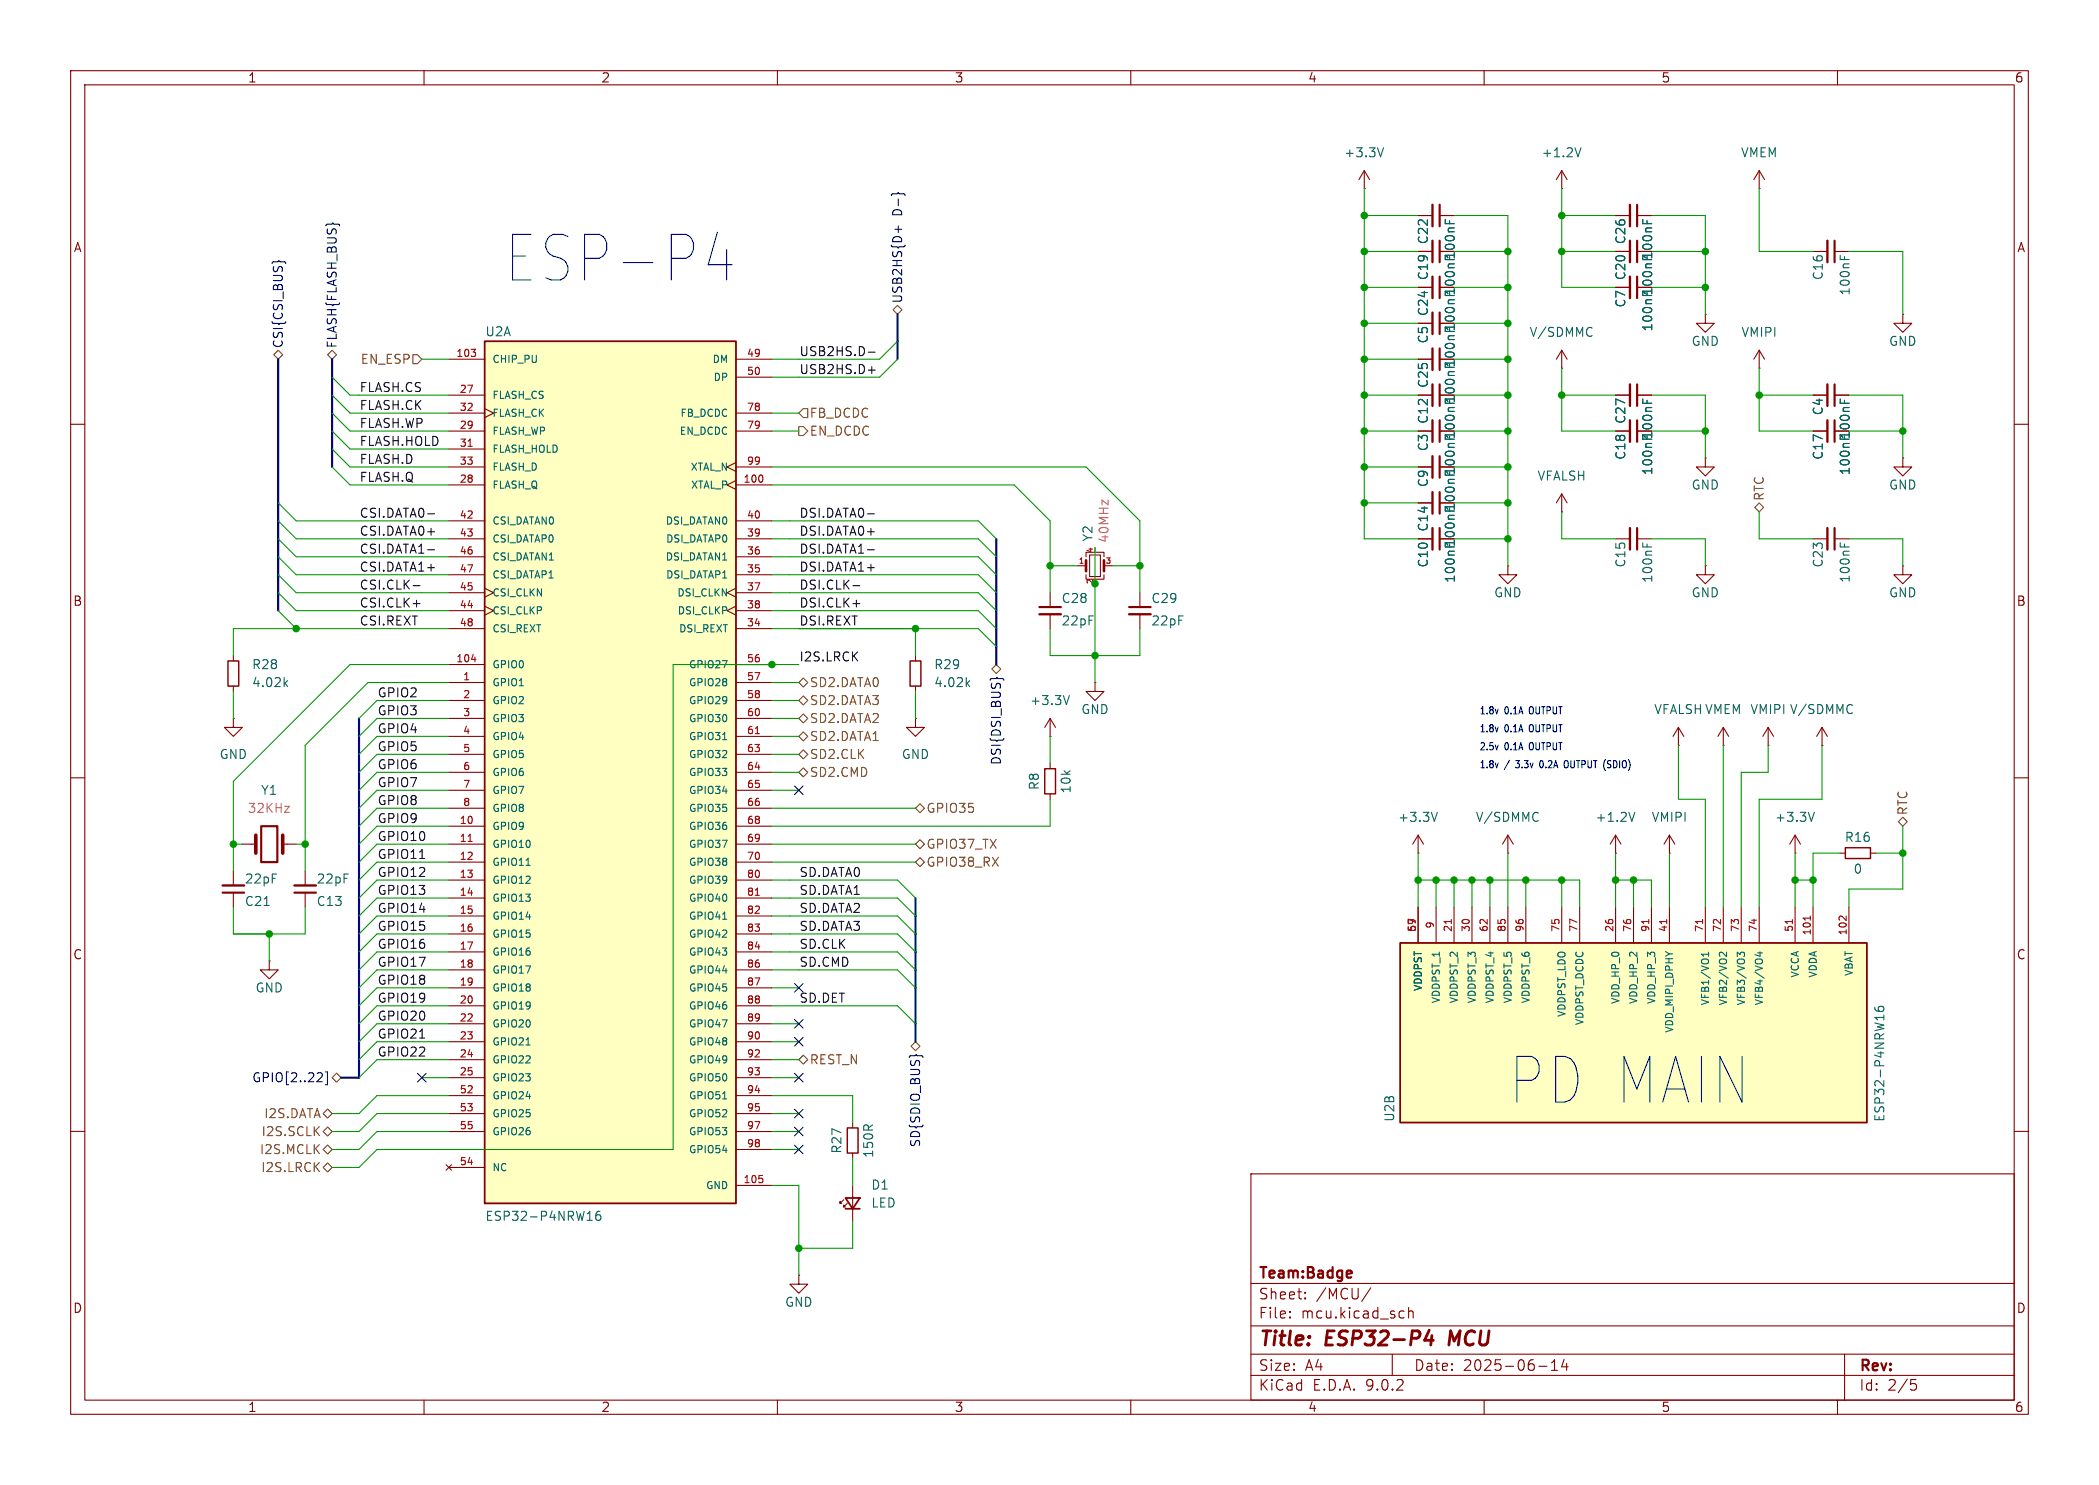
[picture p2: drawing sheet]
<svg xmlns="http://www.w3.org/2000/svg" width="297mm" height="210mm" viewBox="0 0 297 210" stroke-linecap="round" stroke-linejoin="round" font-family="sans-serif">
<defs><g id="words">
<g font-size="9" fill="#0000c2">
<text x="71.1" y="40.4">ESP-P4</text>
<text x="214.1" y="156">PD MAIN</text>
</g>
<g font-size="2.8" fill="#840000">
<text x="178" y="190.9">Title:</text>
<text x="187.7" y="190.9">ESP32-P4</text>
<text x="205.9" y="190.9">MCU</text>
</g>
<g font-size="2.1" fill="#840000">
<text x="178" y="184">Sheet:</text>
<text x="178" y="181.2">Team:Badge</text>
<text x="186.2" y="184">/MCU/</text>
<text x="178" y="186.7">File:</text>
<text x="184.1" y="186.7">mcu.kicad_sch</text>
<text x="178" y="196.9">KiCad</text>
<text x="178" y="194.1">Size:</text>
<text x="184.7" y="194.1">A4</text>
<text x="185.7" y="196.9">E.D.A.</text>
<text x="193.3" y="196.9">9.0.2</text>
<text x="200" y="194.1">Date:</text>
<text x="207" y="194.1">2025-06-14</text>
<text x="263" y="194.3">Rev:</text>
<text x="263" y="196.9">Id:</text>
<text x="267.1" y="196.9">2/5</text>
</g>
<g font-size="1.8" fill="#840000">
<text x="35" y="11.9">1</text>
<text x="85" y="11.9">2</text>
<text x="135" y="11.9">3</text>
<text x="185" y="11.9">4</text>
<text x="235" y="11.9">5</text>
<text x="285" y="11.9">6</text>
<text x="10.3" y="35.9">A</text>
<text x="285.3" y="35.9">A</text>
<text x="10.3" y="85.9">B</text>
<text x="285.3" y="85.9">B</text>
<text x="10.3" y="135.9">C</text>
<text x="285.3" y="135.9">C</text>
<text x="10.3" y="185.9">D</text>
<text x="285.3" y="185.9">D</text>
<text x="35" y="199.9">1</text>
<text x="85" y="199.9">2</text>
<text x="135" y="199.9">3</text>
<text x="185" y="199.9">4</text>
<text x="235" y="199.9">5</text>
<text x="285" y="199.9">6</text>
</g>
<g font-size="1.8" fill="#006464">
<text x="190.1" y="22.5">+3.3V</text>
<text x="218" y="22.5">+1.2V</text>
<text x="246.2" y="22.5">VMEM</text>
<text x="202.2" y="34.6" transform="rotate(-90 202.2 34.6)">C22</text>
<text x="230.2" y="34.6" transform="rotate(-90 230.2 34.6)">C26</text>
<text x="202.2" y="39.7" transform="rotate(-90 202.2 39.7)">C19</text>
<text x="230.2" y="39.7" transform="rotate(-90 230.2 39.7)">C20</text>
<text x="258.1" y="39.7" transform="rotate(-90 258.1 39.7)">C16</text>
<text x="261.9" y="41.9" transform="rotate(-90 261.9 41.9)">100nF</text>
<text x="68.6" y="47.8">U2A</text>
<text x="202.2" y="44.8" transform="rotate(-90 202.2 44.8)">C24</text>
<text x="216.3" y="47.9">V/SDMMC</text>
<text x="230.2" y="43.6" transform="rotate(-90 230.2 43.6)">C7</text>
<text x="234" y="47" transform="rotate(-90 234 47)">100nF100nF100nF</text>
<text x="246.3" y="47.9">VMIPI</text>
<text x="202.2" y="48.7" transform="rotate(-90 202.2 48.7)">C5</text>
<text x="239.3" y="49.1">GND</text>
<text x="267.2" y="49.1">GND</text>
<text x="202.2" y="55" transform="rotate(-90 202.2 55)">C25</text>
<text x="258.1" y="58.8" transform="rotate(-90 258.1 58.8)">C4</text>
<text x="202.2" y="63.9" transform="rotate(-90 202.2 63.9)">C3</text>
<text x="202.2" y="60" transform="rotate(-90 202.2 60)">C12</text>
<text x="230.2" y="65.1" transform="rotate(-90 230.2 65.1)">C18</text>
<text x="230.2" y="60" transform="rotate(-90 230.2 60)">C27</text>
<text x="258.1" y="65.1" transform="rotate(-90 258.1 65.1)">C17</text>
<text x="202.2" y="69" transform="rotate(-90 202.2 69)">C9</text>
<text x="217.5" y="68.2">VFALSH</text>
<text x="234" y="67.3" transform="rotate(-90 234 67.3)">100nF100nF</text>
<text x="239.3" y="69.4">GND</text>
<text x="261.9" y="67.3" transform="rotate(-90 261.9 67.3)">100nF100nF</text>
<text x="267.2" y="69.4">GND</text>
<text x="154.8" y="76.7" transform="rotate(-90 154.8 76.7)">Y2</text>
<text x="202.2" y="75.3" transform="rotate(-90 202.2 75.3)">C14</text>
<text x="202.2" y="80.4" transform="rotate(-90 202.2 80.4)">C10</text>
<text x="206.1" y="82.5" transform="rotate(-90 206.1 82.5)">100nF100nF100nF100nF100nF100nF100nF100nF100nF100nF</text>
<text x="230.2" y="80.4" transform="rotate(-90 230.2 80.4)">C15</text>
<text x="234" y="82.5" transform="rotate(-90 234 82.5)">100nF</text>
<text x="258.1" y="80.4" transform="rotate(-90 258.1 80.4)">C23</text>
<text x="261.9" y="82.5" transform="rotate(-90 261.9 82.5)">100nF</text>
<text x="150.1" y="85.5">C28</text>
<text x="150.1" y="88.7">22pF</text>
<text x="162.8" y="85.5">C29</text>
<text x="162.8" y="88.7">22pF</text>
<text x="211.3" y="84.7">GND</text>
<text x="239.3" y="84.7">GND</text>
<text x="267.2" y="84.7">GND</text>
<text x="35.6" y="94.8">R28</text>
<text x="132.1" y="94.8">R29</text>
<text x="35.6" y="97.4">4.02k</text>
<text x="132.1" y="97.4">4.02k</text>
<text x="145.6" y="99.9">+3.3V</text>
<text x="152.9" y="101.2">GND</text>
<text x="234" y="101.2">VFALSH VMEM VMIPI V/SDMMC</text>
<text x="31" y="107.5">GND</text>
<text x="127.5" y="107.5">GND</text>
<text x="36.8" y="112.6">Y1</text>
<text x="147.2" y="111.8" transform="rotate(-90 147.2 111.8)">R8</text>
<text x="151.7" y="112.3" transform="rotate(-90 151.7 112.3)">10k</text>
<text x="197.7" y="116.4">+3.3V</text>
<text x="208.7" y="116.4">V/SDMMC</text>
<text x="225.7" y="116.4">+1.2V</text>
<text x="233.6" y="116.4">VMIPI</text>
<text x="251.1" y="116.4">+3.3V</text>
<text x="260.9" y="119.3">R16</text>
<text x="34.6" y="125.2">22pF</text>
<text x="44.7" y="125.2">22pF</text>
<text x="262.2" y="123.8">0</text>
<text x="34.6" y="128.3">C21</text>
<text x="44.7" y="128.3">C13</text>
<text x="36.1" y="140.6">GND</text>
<text x="197.5" y="158.7" transform="rotate(-90 197.5 158.7)">U2B</text>
<text x="266.8" y="158.7" transform="rotate(-90 266.8 158.7)">ESP32-P4NRW16</text>
<text x="119.3" y="163.2" transform="rotate(-90 119.3 163.2)">R27</text>
<text x="123.8" y="163.8" transform="rotate(-90 123.8 163.8)">150R</text>
<text x="68.6" y="172.9">ESP32-P4NRW16</text>
<text x="123.2" y="168.4">D1</text>
<text x="123.2" y="171">LED</text>
<text x="111" y="185">GND</text>
</g>
<g font-size="1.8" fill="#000084">
<text x="127.9" y="30.6" transform="rotate(-90 127.9 30.6)">D-}</text>
<text x="127.9" y="43" transform="rotate(-90 127.9 43)">USB2HS{D+</text>
<text x="40.2" y="49.3" transform="rotate(-90 40.2 49.3)">CSI{CSI_BUS}</text>
<text x="47.9" y="49.3" transform="rotate(-90 47.9 49.3)">FLASH{FLASH_BUS}</text>
<text x="141.8" y="108.3" transform="rotate(-90 141.8 108.3)">DSI{DSI_BUS}</text>
<text x="35.6" y="153.3">GPIO[2..22]</text>
<text x="130.4" y="162.3" transform="rotate(-90 130.4 162.3)">SD{SDIO_BUS}</text>
</g>
<g font-size="1.8" fill="#725600">
<text x="51" y="51.7">EN_ESP</text>
<text x="114.5" y="59.3">FB_DCDC</text>
<text x="114.5" y="61.8">EN_DCDC</text>
<text x="249.8" y="70.9" transform="rotate(-90 249.8 70.9)">RTC</text>
<text x="114.5" y="99.9">SD2.DATA3</text>
<text x="114.5" y="97.4">SD2.DATA0</text>
<text x="114.5" y="102.5">SD2.DATA2</text>
<text x="114.5" y="107.5">SD2.CLK</text>
<text x="114.5" y="105">SD2.DATA1</text>
<text x="114.5" y="110.1">SD2.CMD</text>
<text x="131" y="115.2">GPIO35</text>
<text x="270.1" y="115.4" transform="rotate(-90 270.1 115.4)">RTC</text>
<text x="131" y="120.2">GPIO37_TX</text>
<text x="131" y="122.8">GPIO38_RX</text>
<text x="114.5" y="150.7">REST_N</text>
<text x="36.9" y="160.9">I2S.SCLK</text>
<text x="37.3" y="158.3">I2S.DATA</text>
<text x="36.7" y="163.4">I2S.MCLK</text>
<text x="36.9" y="166">I2S.LRCK</text>
</g>
<g font-size="1.8" fill="#0f0f0f">
<text x="113" y="53">USB2HS.D+</text>
<text x="113" y="50.5">USB2HS.D-</text>
<text x="50.8" y="55.5">FLASH.CS</text>
<text x="50.8" y="58.1">FLASH.CK</text>
<text x="50.8" y="65.7">FLASH.D</text>
<text x="50.8" y="60.6">FLASH.WP</text>
<text x="50.8" y="63.2">FLASH.HOLD</text>
<text x="50.8" y="68.2">FLASH.Q</text>
<text x="50.8" y="73.3">CSI.DATA0-</text>
<text x="50.8" y="75.9">CSI.DATA0+</text>
<text x="113" y="73.3">DSI.DATA0-</text>
<text x="113" y="75.9">DSI.DATA0+</text>
<text x="50.8" y="83.5">CSI.CLK-</text>
<text x="50.8" y="80.9">CSI.DATA1+</text>
<text x="50.8" y="78.4">CSI.DATA1-</text>
<text x="113" y="80.9">DSI.DATA1+</text>
<text x="113" y="83.5">DSI.CLK-</text>
<text x="113" y="78.4">DSI.DATA1-</text>
<text x="50.8" y="88.6">CSI.REXT</text>
<text x="50.8" y="86">CSI.CLK+</text>
<text x="113" y="86">DSI.CLK+</text>
<text x="113" y="88.6">DSI.REXT</text>
<text x="113" y="93.6">I2S.LRCK</text>
<text x="53.3" y="101.3">GPIO3</text>
<text x="53.3" y="98.7">GPIO2</text>
<text x="53.3" y="103.8">GPIO4</text>
<text x="53.3" y="106.3">GPIO5</text>
<text x="53.3" y="114">GPIO8</text>
<text x="53.3" y="111.4">GPIO7</text>
<text x="53.3" y="108.9">GPIO6</text>
<text x="53.3" y="116.5">GPIO9</text>
<text x="53.3" y="119">GPIO10</text>
<text x="53.3" y="121.6">GPIO11</text>
<text x="53.3" y="124.1">GPIO12</text>
<text x="113" y="124.1">SD.DATA0</text>
<text x="53.3" y="129.2">GPIO14</text>
<text x="53.3" y="131.7">GPIO15</text>
<text x="53.3" y="126.7">GPIO13</text>
<text x="113" y="126.7">SD.DATA1</text>
<text x="113" y="129.2">SD.DATA2</text>
<text x="113" y="131.7">SD.DATA3</text>
<text x="53.3" y="134.3">GPIO16</text>
<text x="53.3" y="136.8">GPIO17</text>
<text x="113" y="134.3">SD.CLK</text>
<text x="113" y="136.8">SD.CMD</text>
<text x="53.3" y="141.9">GPIO19</text>
<text x="53.3" y="139.4">GPIO18</text>
<text x="113" y="141.9">SD.DET</text>
<text x="53.3" y="149.5">GPIO22</text>
<text x="53.3" y="147">GPIO21</text>
<text x="53.3" y="144.4">GPIO20</text>
</g>
<g font-size="1.8" fill="#ff4e51">
<text x="157.1" y="76.9" transform="rotate(-90 157.1 76.9)">40MHz</text>
<text x="35" y="115.2">32KHz</text>
</g>
<g font-size="1.4" fill="#a90000">
<text x="64.5" y="50.5">103</text>
<text x="105.6" y="50.5">49</text>
<text x="105.6" y="53.1">50</text>
<text x="64.9" y="55.6">27</text>
<text x="64.9" y="58.2">32</text>
<text x="105.6" y="58.2">78</text>
<text x="64.9" y="60.7">29</text>
<text x="64.9" y="63.2">31</text>
<text x="64.9" y="65.8">33</text>
<text x="105.6" y="60.7">79</text>
<text x="105.6" y="65.8">99</text>
<text x="64.9" y="68.3">28</text>
<text x="105.1" y="68.3">100</text>
<text x="64.9" y="73.4">42</text>
<text x="64.9" y="75.9">43</text>
<text x="105.6" y="73.4">40</text>
<text x="105.6" y="75.9">39</text>
<text x="64.9" y="78.5">46</text>
<text x="64.9" y="81">47</text>
<text x="64.9" y="83.6">45</text>
<text x="105.6" y="78.5">36</text>
<text x="105.6" y="81">35</text>
<text x="105.6" y="83.6">37</text>
<text x="64.9" y="86.1">44</text>
<text x="64.9" y="88.6">48</text>
<text x="105.6" y="86.1">38</text>
<text x="105.6" y="88.6">34</text>
<text x="64.5" y="93.7">104</text>
<text x="105.6" y="93.7">56</text>
<text x="65.4" y="96.3">1</text>
<text x="65.4" y="98.8">2</text>
<text x="65.4" y="101.3">3</text>
<text x="105.6" y="96.3">57</text>
<text x="105.6" y="98.8">58</text>
<text x="105.6" y="101.3">60</text>
<text x="65.4" y="103.9">4</text>
<text x="65.4" y="106.4">5</text>
<text x="105.6" y="103.9">61</text>
<text x="105.6" y="106.4">63</text>
<text x="65.4" y="109">6</text>
<text x="65.4" y="111.5">7</text>
<text x="105.6" y="109">64</text>
<text x="105.6" y="111.5">65</text>
<text x="64.9" y="116.6">10</text>
<text x="64.9" y="119.1">11</text>
<text x="65.4" y="114">8</text>
<text x="105.6" y="114">66</text>
<text x="105.6" y="116.6">68</text>
<text x="105.6" y="119.1">69</text>
<text x="64.9" y="121.7">12</text>
<text x="64.9" y="124.2">13</text>
<text x="105.6" y="121.7">70</text>
<text x="105.6" y="124.2">80</text>
<text x="64.9" y="126.7">14</text>
<text x="64.9" y="129.3">15</text>
<text x="64.9" y="131.8">16</text>
<text x="105.6" y="126.7">81</text>
<text x="105.6" y="129.3">82</text>
<text x="105.6" y="131.8">83</text>
<text x="200.4" y="131.9" transform="rotate(-90 200.4 131.9)">59</text>
<text x="202.9" y="131.4" transform="rotate(-90 202.9 131.4)">9</text>
<text x="205.5" y="131.9" transform="rotate(-90 205.5 131.9)">21</text>
<text x="208" y="131.9" transform="rotate(-90 208 131.9)">30</text>
<text x="210.6" y="131.9" transform="rotate(-90 210.6 131.9)">62</text>
<text x="213.1" y="131.9" transform="rotate(-90 213.1 131.9)">85</text>
<text x="215.6" y="131.9" transform="rotate(-90 215.6 131.9)">96</text>
<text x="220.7" y="131.9" transform="rotate(-90 220.7 131.9)">75</text>
<text x="223.3" y="131.9" transform="rotate(-90 223.3 131.9)">77</text>
<text x="228.3" y="131.9" transform="rotate(-90 228.3 131.9)">26</text>
<text x="230.9" y="131.9" transform="rotate(-90 230.9 131.9)">76</text>
<text x="233.4" y="131.9" transform="rotate(-90 233.4 131.9)">91</text>
<text x="236" y="131.9" transform="rotate(-90 236 131.9)">41</text>
<text x="241" y="131.9" transform="rotate(-90 241 131.9)">71</text>
<text x="243.6" y="131.9" transform="rotate(-90 243.6 131.9)">72</text>
<text x="246.1" y="131.9" transform="rotate(-90 246.1 131.9)">73</text>
<text x="248.7" y="131.9" transform="rotate(-90 248.7 131.9)">74</text>
<text x="253.7" y="131.9" transform="rotate(-90 253.7 131.9)">51</text>
<text x="64.9" y="134.4">17</text>
<text x="64.9" y="136.9">18</text>
<text x="105.6" y="134.4">84</text>
<text x="105.6" y="136.9">86</text>
<text x="256.3" y="132.4" transform="rotate(-90 256.3 132.4)">101</text>
<text x="261.4" y="132.4" transform="rotate(-90 261.4 132.4)">102</text>
<text x="64.9" y="139.4">19</text>
<text x="64.9" y="142">20</text>
<text x="105.6" y="139.4">87</text>
<text x="105.6" y="142">88</text>
<text x="64.9" y="144.5">22</text>
<text x="64.9" y="147.1">23</text>
<text x="64.9" y="149.6">24</text>
<text x="105.6" y="144.5">89</text>
<text x="105.6" y="147.1">90</text>
<text x="105.6" y="149.6">92</text>
<text x="64.9" y="152.1">25</text>
<text x="64.9" y="154.7">52</text>
<text x="105.6" y="152.1">93</text>
<text x="105.6" y="154.7">94</text>
<text x="64.9" y="157.2">53</text>
<text x="64.9" y="159.8">55</text>
<text x="105.6" y="157.2">95</text>
<text x="105.6" y="159.8">97</text>
<text x="64.9" y="164.8">54</text>
<text x="105.1" y="167.4">105</text>
<text x="105.6" y="162.3">98</text>
</g>
<g font-size="1.4" fill="#006464">
<text x="69.6" y="51.5">CHIP_PU</text>
<text x="100.7" y="51.5">DM</text>
<text x="69.6" y="56.6">FLASH_CS</text>
<text x="69.6" y="59.2">FLASH_CK</text>
<text x="96.1" y="59.2">FB_DCDC</text>
<text x="100.8" y="54.1">DP</text>
<text x="69.6" y="61.7">FLASH_WP</text>
<text x="69.6" y="64.2">FLASH_HOLD</text>
<text x="96" y="61.7">EN_DCDC</text>
<text x="69.6" y="66.8">FLASH_D</text>
<text x="69.6" y="69.3">FLASH_Q</text>
<text x="97.6" y="66.8">XTAL_N</text>
<text x="97.6" y="69.3">XTAL_P</text>
<text x="69.6" y="74.4">CSI_DATAN0</text>
<text x="69.6" y="76.9">CSI_DATAP0</text>
<text x="94.1" y="74.4">DSI_DATAN0</text>
<text x="94.1" y="76.9">DSI_DATAP0</text>
<text x="69.6" y="79.5">CSI_DATAN1</text>
<text x="69.6" y="82">CSI_DATAP1</text>
<text x="94.1" y="79.5">DSI_DATAN1</text>
<text x="94.1" y="82">DSI_DATAP1</text>
<text x="69.6" y="84.6">CSI_CLKN</text>
<text x="69.6" y="87.1">CSI_CLKP</text>
<text x="69.6" y="89.6">CSI_REXT</text>
<text x="95.7" y="84.6">DSI_CLKN</text>
<text x="95.8" y="87.1">DSI_CLKP</text>
<text x="96" y="89.6">DSI_REXT</text>
<text x="69.6" y="94.7">GPIO0</text>
<text x="97.4" y="94.7">GPIO27</text>
<text x="69.6" y="97.3">GPIO1</text>
<text x="69.6" y="99.8">GPIO2</text>
<text x="97.4" y="97.3">GPIO28</text>
<text x="97.4" y="99.8">GPIO29</text>
<text x="69.6" y="102.3">GPIO3</text>
<text x="69.6" y="104.9">GPIO4</text>
<text x="69.6" y="107.4">GPIO5</text>
<text x="97.4" y="102.3">GPIO30</text>
<text x="97.4" y="104.9">GPIO31</text>
<text x="97.4" y="107.4">GPIO32</text>
<text x="69.6" y="110">GPIO6</text>
<text x="69.6" y="112.5">GPIO7</text>
<text x="97.4" y="110">GPIO33</text>
<text x="97.4" y="112.5">GPIO34</text>
<text x="69.6" y="115">GPIO8</text>
<text x="69.6" y="117.6">GPIO9</text>
<text x="97.4" y="115">GPIO35</text>
<text x="97.4" y="117.6">GPIO36</text>
<text x="69.6" y="120.1">GPIO10</text>
<text x="69.6" y="122.7">GPIO11</text>
<text x="69.6" y="125.2">GPIO12</text>
<text x="97.4" y="120.1">GPIO37</text>
<text x="97.4" y="122.7">GPIO38</text>
<text x="97.4" y="125.2">GPIO39</text>
<text x="69.6" y="127.7">GPIO13</text>
<text x="69.6" y="130.3">GPIO14</text>
<text x="97.4" y="127.7">GPIO40</text>
<text x="97.4" y="130.3">GPIO41</text>
<text x="69.6" y="132.8">GPIO15</text>
<text x="69.6" y="135.4">GPIO16</text>
<text x="69.6" y="137.9">GPIO17</text>
<text x="97.4" y="132.8">GPIO42</text>
<text x="97.4" y="135.4">GPIO43</text>
<text x="97.4" y="137.9">GPIO44</text>
<text x="69.6" y="140.4">GPIO18</text>
<text x="69.6" y="143">GPIO19</text>
<text x="97.4" y="140.4">GPIO45</text>
<text x="97.4" y="143">GPIO46</text>
<text x="201.4" y="140.3" transform="rotate(-90 201.4 140.3)">VDDPST</text>
<text x="203.9" y="142" transform="rotate(-90 203.9 142)">VDDPST_1</text>
<text x="206.5" y="142" transform="rotate(-90 206.5 142)">VDDPST_2</text>
<text x="209" y="142" transform="rotate(-90 209 142)">VDDPST_3</text>
<text x="211.6" y="142" transform="rotate(-90 211.6 142)">VDDPST_4</text>
<text x="214.1" y="142" transform="rotate(-90 214.1 142)">VDDPST_5</text>
<text x="216.6" y="142" transform="rotate(-90 216.6 142)">VDDPST_6</text>
<text x="221.7" y="144" transform="rotate(-90 221.7 144)">VDDPST_LDO</text>
<text x="229.3" y="142.1" transform="rotate(-90 229.3 142.1)">VDD_HP_0</text>
<text x="231.9" y="142.1" transform="rotate(-90 231.9 142.1)">VDD_HP_2</text>
<text x="234.4" y="142.1" transform="rotate(-90 234.4 142.1)">VDD_HP_3</text>
<text x="242" y="142.3" transform="rotate(-90 242 142.3)">VFB1/VO1</text>
<text x="244.6" y="142.3" transform="rotate(-90 244.6 142.3)">VFB2/VO2</text>
<text x="247.1" y="142.3" transform="rotate(-90 247.1 142.3)">VFB3/VO3</text>
<text x="249.7" y="142.3" transform="rotate(-90 249.7 142.3)">VFB4/VO4</text>
<text x="254.7" y="138.4" transform="rotate(-90 254.7 138.4)">VCCA</text>
<text x="257.3" y="138.4" transform="rotate(-90 257.3 138.4)">VDDA</text>
<text x="262.4" y="138.2" transform="rotate(-90 262.4 138.2)">VBAT</text>
<text x="69.6" y="145.5">GPIO20</text>
<text x="69.6" y="148.1">GPIO21</text>
<text x="97.4" y="145.5">GPIO47</text>
<text x="97.4" y="148.1">GPIO48</text>
<text x="224.3" y="145.1" transform="rotate(-90 224.3 145.1)">VDDPST_DCDC</text>
<text x="237" y="146.2" transform="rotate(-90 237 146.2)">VDD_MIPI_DPHY</text>
<text x="69.6" y="150.6">GPIO22</text>
<text x="69.6" y="153.1">GPIO23</text>
<text x="69.6" y="155.7">GPIO24</text>
<text x="97.4" y="150.6">GPIO49</text>
<text x="97.4" y="153.1">GPIO50</text>
<text x="97.4" y="155.7">GPIO51</text>
<text x="69.6" y="158.2">GPIO25</text>
<text x="69.6" y="160.8">GPIO26</text>
<text x="97.4" y="158.2">GPIO52</text>
<text x="97.4" y="160.8">GPIO53</text>
<text x="69.6" y="165.8">NC</text>
<text x="97.4" y="163.3">GPIO54</text>
<text x="99.8" y="168.4">GND</text>
</g>
<g font-size="1.4" fill="#0000c2">
<text x="209.3" y="101.1">1.8v</text>
<text x="213" y="101.1">0.1A</text>
<text x="216.7" y="101.1">OUTPUT</text>
<text x="209.3" y="103.6">1.8v</text>
<text x="209.3" y="106.2">2.5v</text>
<text x="213" y="103.6">0.1A</text>
<text x="213" y="106.2">0.1A</text>
<text x="216.7" y="103.6">OUTPUT</text>
<text x="216.7" y="106.2">OUTPUT</text>
<text x="209.3" y="108.7">1.8v</text>
<text x="213" y="108.7">/</text>
<text x="214.8" y="108.7">3.3v</text>
<text x="218.5" y="108.7">0.2A</text>
<text x="222.2" y="108.7">OUTPUT (SDIO)</text>
</g>
<g font-size="1.1" fill="#a90000">
<text x="152.5" y="79.8">1</text>
<text x="154.7" y="82.7" transform="rotate(-90 154.7 82.7)">2</text>
<text x="154.7" y="78.3" transform="rotate(-90 154.7 78.3)">4</text>
<text x="156.3" y="79.8">3</text>
</g>
</g></defs>
<g fill="none" stroke="#840000" stroke-width=".15">
<path d="M10 10h277v190h-277zM12 12h273v186h-273zM60 10v2M110 10v2M160 10v2M210 10v2M260 10v2M200.7 30.5h2M203.7 30.5h2M221 26.7h.1M221 24.1l-.8 1.3M221 24.1l.7 1.3"/>
<path d="M221 24.1v2.6M228.6 30.5h2M228.6 35.6h2M231.6 30.5h2.1M231.6 35.6h2.1M248.9 26.7h.1M248.9 24.1l-.7 1.3M248.9 24.1l.8 1.3M248.9 24.1v2.6M256.5 35.6h2.1M259.6 35.6h2M200.7 45.7h2"/>
<path d="M203.7 45.7h2M228.6 55.9h2M228.6 40.6h2M231.6 55.9h2.1M231.6 40.6h2.1M241.3 44.5v1.2h1.3l-1.3 1.3-1.3-1.3h1.3M241.3 44.5h.1M248.9 52.1h.1M248.9 49.5v2.6M248.9 49.5l-.7 1.3M248.9 49.5l.8 1.3M256.5 55.9h2.1"/>
<path d="M259.6 55.9h2M269.2 44.5v1.2h1.3l-1.3 1.3-1.2-1.3h1.2M269.2 44.5h.1M10 60h2M228.6 61h2M228.6 76.2h2M231.6 61h2.1M231.6 76.2h2.1M241.3 64.8v1.2h1.3l-1.3 1.3-1.3-1.3h1.3M241.3 64.8h.1M256.5 61h2.1M256.5 76.2h2.1"/>
<path d="M259.6 61h2M259.6 76.2h2M269.2 64.8v1.2h1.3l-1.3 1.3-1.2-1.3h1.2M269.2 64.8h.1M285 60h2M241.3 80v1.3h1.3l-1.3 1.3-1.3-1.3h1.3M241.3 80h.1M269.2 80v1.3h1.3l-1.3 1.3-1.2-1.3h1.2M269.2 80h.1M10 110h2M236.2 118.1l-.7 1.3M236.2 118.1l.8 1.3"/>
<path d="M236.2 118.1v2.6M237.5 105.4h.1M237.5 102.9l-.8 1.2M237.5 102.9l.8 1.2M237.5 102.9v2.5M243.8 105.4h.1M243.8 102.9l-.7 1.2M243.8 102.9l.8 1.2M243.8 102.9v2.5M250.2 105.4h.1M250.2 102.9l-.8 1.2M250.2 102.9l.8 1.2"/>
<path d="M250.2 102.9v2.5M254 118.1l-.8 1.3M254 118.1l.8 1.3M254 118.1v2.6M257.8 105.4h.1M257.8 102.9l-.8 1.2M257.8 102.9l.8 1.2M257.8 102.9v2.5M285 110h2M236.2 120.7h.1M254 120.7h.1M260.3 120.7h.8"/>
<path d="M264.7 120.7h.7M120.6 158.8v.7M10 160h2M119.4 169.7l-.5 .5v-.3v.3h.2M119.9 170.2l-.5 .5v-.3v.3h.2M120.6 163.1v.7M120.6 167.6v5.1M177 166h108v32h-108zM285 160h2M60 198v2M110 198v2M160 198v2"/>
<path d="M177 194.5h108M177 191.5h108M177 187.5h108M177 181.5h108M182.5 186.3h.1l-.1 .1M182.5 186.3v.1M182.5 185.5v.1M182.5 185.5h.1l-.1 .1M184.7 183.6v.1M184.7 183.6h-.1l.1 .1M184.7 182.8v.1M184.7 182.8h-.1l.1 .1"/>
<path d="M194 182.1l-1.3 2M197 191.5v3M198.2 185.4l.5 .1M198.7 186.3l-.5 .1M199.3 185.5a.37 .37 0 0 1 .7 .1v.8M199.3 184.9v1.5M210 198v2M217.7 193.2h1.2M219.5 193.8h.9M219.5 192.7l.5-.4v1.5M221.3 192.2l-.3 1.1h.9M221.7 192.8v1"/>
<path d="M260 198v2M261 191.5v6.5M270.4 195.1h.7M270.5 195.7h.4l.3 .3v.3l-.2 .2-.5 .1"/>
</g>
<path d="M202.2 188.1l-.6 1.4h1.2M202.6 188.9l-.2 1.3M205.3 188.2l-.3 2" fill="none" stroke="#840000" stroke-width=".4"/>
<g fill="none" stroke="#840000" stroke-width=".3">
<path d="M203.7 29v3M231.6 29v3M231.6 34v3.1M231.6 39.1v3.1M259.6 34v3.1M203.7 44.2v3M231.6 54.4v3M231.6 59.4v3.1M259.6 54.4v3M259.6 59.4v3.1M231.6 74.7v3M259.6 74.7v3"/>
<path d="M191.2 179.8l.1 .2-.7 .2"/>
</g>
<path d="M202.7 29v3M230.6 29v3M230.6 34v3.1M230.6 39.1v3.1M258.6 34v3.1M202.7 44.2v3M230.6 54.4v3M230.6 59.4v3.1M258.6 54.4v3M258.6 59.4v3.1M230.6 74.7v3M258.6 74.7v3" fill="none" stroke="#840000" stroke-width=".33"/>
<g fill="none" stroke="#006464" stroke-width=".15">
<path d="M204.5 31v.6M205.1 31.2v.4M223.7 20.9l-.4 1.3M232.4 31v.6M233 31.2v.4M260.4 36.1v.6M261 36.3v.4M232.4 56.4v.6M233 56.6v.4M260.4 56.4v.6M261 56.6v.4M232.4 76.7v.7"/>
<path d="M233 76.9v.5M260.4 76.7v.7M261 76.9v.5M262 99.7l.1 .1M256.7 114.9l-.4 1.2M262.1 100.8h-.1"/>
</g>
<path d="M261.1 119.9h3.6v1.5h-3.6zM119.9 159.5h1.5v3.6h-1.5z" fill="none" stroke="#840000" stroke-width=".2"/>
<path d="M119.6 169.4h2.1l-1.1 1.5zM119.6 170.9h2.1" fill="none" stroke="#840000" stroke-width=".25"/>
<path d="M68.6 48.3h35.5v121.9h-35.5z" fill="#ffffc2"/>
<path d="M68.6 48.3h35.5v121.9h-35.5z" fill="none" stroke="#840000" stroke-width=".25"/>
<g fill="none" stroke="#840000" stroke-width=".15">
<path d="M63.5 50.8h5.1M63.5 55.9h5.1M63.5 58.4h5.1M68.6 57.8l1.2 .6-1.2 .7M104.1 50.8h5.1M104.1 58.4h5.1M104.1 53.3h5.1M200.7 50.8h2M203.7 50.8h2M221 52.1h.1M221 49.5l-.8 1.3M221 49.5l.7 1.3"/>
<path d="M221 49.5v2.6M63.5 61h5.1M63.5 63.5h5.1M63.5 66h5.1M63.5 68.6h5.1M63.5 73.7h5.1M63.5 76.2h5.1M63.5 78.7h5.1M104.1 65.4l-1.2 .6 1.2 .7M104.1 67.9l-1.2 .7 1.2 .6M104.1 61h5.1M104.1 66h5.1"/>
<path d="M104.1 68.6h5.1M104.1 73.7h5.1M104.1 76.2h5.1M104.1 78.7h5.1M153.7 78.7v-.6h2.5v.6M154.2 78.5h1.5v3h-1.5zM33 92.7v.8M33 97v.8M63.5 81.3h5.1M63.5 83.8h5.1M63.5 86.4h5.1M63.5 88.9h5.1"/>
<path d="M63.5 94h5.1M63.5 96.5h5.1M63.5 99.1h5.1M68.6 83.2l1.2 .6-1.2 .7M68.6 85.7l1.2 .7-1.2 .6M104.1 83.2l-1.2 .6 1.2 .7M104.1 85.7l-1.2 .7 1.2 .6M104.1 81.3h5.1M104.1 83.8h5.1M104.1 86.4h5.1M104.1 88.9h5.1M104.1 94h5.1"/>
<path d="M104.1 96.5h5.1M104.1 99.1h5.1M129.5 92.7v.8M129.5 97v.8M148.6 83.8v2.1M148.6 86.9v2M152.4 80h1.3M153.7 81.3v.6h2.5v-.6M154.9 96.5v1.3h1.3l-1.3 1.3-1.2-1.3h1.2M154.9 96.5h.1M156.2 80h1.3M161.3 83.8v2.1"/>
<path d="M161.3 86.9v2M33 101.6v1.3h1.3l-1.3 1.2-1.3-1.2h1.3M33 101.6h.1M63.5 101.6h5.1M63.5 104.1h5.1M63.5 106.7h5.1M63.5 109.2h5.1M63.5 111.8h5.1M63.5 114.3h5.1M63.5 116.8h5.1M63.5 119.4h5.1M104.1 101.6h5.1"/>
<path d="M104.1 104.1h5.1M104.1 106.7h5.1M104.1 109.2h5.1M104.1 111.8h5.1M104.1 114.3h5.1M104.1 116.8h5.1M104.1 119.4h5.1M129.5 101.6v1.3h1.3l-1.3 1.2-1.2-1.2h1.2M129.5 101.6h.1M148.6 104.1h.1M148.6 101.6v2.5M148.6 108v.7"/>
<path d="M148.6 112.3v.7M148.6 101.6l-.8 1.3M148.6 101.6l.8 1.3M213.4 118.1l-.8 1.3M213.4 118.1l.7 1.3M213.4 118.1v2.6M63.5 121.9h5.1M63.5 124.5h5.1M63.5 127h5.1M63.5 129.5h5.1M63.5 132.1h5.1M63.5 134.6h5.1"/>
<path d="M63.5 137.2h5.1M63.5 139.7h5.1M104.1 121.9h5.1M104.1 124.5h5.1M104.1 127h5.1M104.1 129.5h5.1M104.1 132.1h5.1M104.1 134.6h5.1M104.1 137.2h5.1M104.1 139.7h5.1M213.4 120.7h.1M63.5 142.2h5.1"/>
<path d="M63.5 144.8h5.1M63.5 147.3h5.1M63.5 149.9h5.1M63.5 152.4h5.1M63.5 154.9h5.1M63.5 157.5h5.1M104.1 142.2h5.1M104.1 144.8h5.1M104.1 147.3h5.1M104.1 149.9h5.1M104.1 152.4h5.1M104.1 154.9h5.1"/>
<path d="M104.1 157.5h5.1M63.1 164.7l.8 .8M63.5 160h5.1M63.5 165.1h5.1M63.9 164.7l-.8 .8M104.1 160h5.1M104.1 162.6h5.1M104.1 167.6h5.1M113 180.3v1.3h1.3l-1.3 1.3-1.2-1.3h1.2M113 180.3h.1"/>
</g>
<path d="M66.7 49.4h.6l-.3 .4M67.2 49.9v.4M66.2 63.1h.6M107.9 67.4v.6M66.7 93.3h.6M66.2 119h.6M106.9 103.8h.6M106.9 126.6h.6M107.9 166.7v.5" fill="none" stroke="#a90000" stroke-width=".15"/>
<g fill="none" stroke="#006464" stroke-width=".15">
<path d="M225.2 46.4h.1M225.3 47.4l-.1 .1M40.3 96.6l.4 .5M40.7 96.3l-.5 .4M136.8 96.6l.4 .5M137.2 96.3l-.5 .4M151.3 98.4l-.4 1.2M102.2 104.6h.6M217.6 114.9l.1 .1M217.7 116l-.1 .1M74.4 122.4h.6M102.2 130h.6"/>
<path d="M74.4 147.8h.6M102.2 155.4h.6M83.1 172.6h.7M84.9 171.3a.5 .5 0 0 0-.6 .5v.5l.1 .2 .4 .1 .2-.1v-.5l-.1-.2h-.4l-.2 .2"/>
</g>
<path d="M32.3 93.5h1.5v3.5h-1.5zM128.8 93.5h1.5v3.5h-1.5zM147.8 108.7h1.6v3.6h-1.6z" fill="none" stroke="#840000" stroke-width=".2"/>
<path d="M203.7 49.3v3M147.1 85.9h3M159.8 85.9h3" fill="none" stroke="#840000" stroke-width=".3"/>
<path d="M202.7 49.3v3M147.1 86.9h3M159.8 86.9h3" fill="none" stroke="#840000" stroke-width=".33"/>
<path d="M153.7 79.2v1.6M156.2 79.2v1.6" fill="none" stroke="#840000" stroke-width=".38"/>
<path d="M198.1 133.4h66.1v25.4h-66.1z" fill="#ffffc2"/>
<path d="M198.1 133.4h66.1v25.4h-66.1z" fill="none" stroke="#840000" stroke-width=".25"/>
<g fill="none" stroke="#840000" stroke-width=".15">
<path d="M193 26.7h.1M193 24.1l-.7 1.3M193 24.1l.8 1.3M193 24.1v2.6M200.7 35.6h2M200.7 30.5h2M203.7 35.6h2M203.7 30.5h2M228.6 35.6h2M228.6 30.5h2M231.6 35.6h2.1M231.6 30.5h2.1"/>
<path d="M200.7 55.9h2M200.7 40.6h2M200.7 50.8h2M200.7 45.7h2M203.7 55.9h2M203.7 40.6h2M203.7 50.8h2M203.7 45.7h2M228.6 55.9h2M228.6 40.6h2M231.6 55.9h2.1M231.6 40.6h2.1"/>
<path d="M256.5 55.9h2.1M259.6 55.9h2M200.7 66h2M200.7 61h2M200.7 76.2h2M200.7 71.1h2M203.7 66h2M203.7 61h2M203.7 76.2h2M203.7 71.1h2M221 72.4h.1M221 69.9v2.5"/>
<path d="M221 69.9l-.8 1.2M221 69.9l.7 1.2M228.6 61h2M231.6 61h2.1M256.5 61h2.1M259.6 61h2M213.4 80v1.3h1.2l-1.2 1.3-1.3-1.3h1.3M213.4 80h.1M34.3 119.4h1.9M40 119.4h1.9M200.7 118.1v2.6M200.7 118.1l-.8 1.3"/>
<path d="M200.7 118.1l.7 1.3M228.6 118.1v2.6M228.6 118.1l-.8 1.3M228.6 118.1l.8 1.3M33 123.2v2M33 126.2v2.1M38.1 135.9v1.3h1.3l-1.3 1.2-1.3-1.2h1.3M38.1 135.9h.1M43.2 123.2v2M43.2 126.2v2.1M200.7 120.7h.1M200.7 128.3v5.1"/>
<path d="M203.2 128.3v5.1M205.7 128.3v5.1M208.3 128.3v5.1M210.8 128.3v5.1M213.4 128.3v5.1M215.9 128.3v5.1M221 128.3v5.1M223.5 128.3v5.1M228.6 120.7h.1M228.6 128.3v5.1M231.1 128.3v5.1M233.7 128.3v5.1"/>
<path d="M236.2 128.3v5.1M241.3 128.3v5.1M243.8 128.3v5.1M246.4 128.3v5.1M248.9 128.3v5.1M254 128.3v5.1M256.5 128.3v5.1M261.6 128.3v5.1"/>
</g>
<path d="M205.4 130v.6M233.3 130v.6M235.8 130v.6M240.9 130v.6M253.6 130v.6M256.2 129.6v.5M261.2 129.6v.6l-.5-.6h-.3h-.1" fill="none" stroke="#a90000" stroke-width=".15"/>
<g fill="none" stroke="#006464" stroke-width=".15">
<path d="M195.8 20.9l-.5 1.3M204.5 31v.6M205.1 31.2v.4M232.4 31v.6M233 31.2v.4M232.4 56.4v.6M233 56.6v.4M260.4 56.4v.6M261 56.6v.4M203.4 114.9l-.4 1.2M231.3 114.9l-.4 1.2M37.4 128.1h.7"/>
<path d="M241.8 134.7v.5M241.8 134.9h-1.1l.3 .3M244.3 134.7v.6l-.7-.6-.3 .2v.3M246.8 135.1v-.2l-.2-.2h-.3l-.1 .3-.4-.3v.6M248.7 134.8h.7M249 134.6v.6l-.7-.2M265.3 142.4a.5 .5 0 0 0 .5 .6h.5l.2-.1 .1-.3-.2-.2-.4-.1-.2 .1v.4l.2 .2M266.6 143.5v.7"/>
</g>
<path d="M203.7 34v3.1M203.7 39.1v3.1M203.7 54.4v3M203.7 59.4v3.1M203.7 64.5v3.1M203.7 69.6v3M203.7 74.7v3M37 116.8h2.2v5.1h-2.2zM31.5 126.2h3M41.7 126.2h3" fill="none" stroke="#840000" stroke-width=".3"/>
<path d="M202.7 34v3.1M202.7 39.1v3.1M202.7 54.4v3M202.7 59.4v3.1M202.7 64.5v3.1M202.7 69.6v3M202.7 74.7v3M31.5 125.2h3M41.7 125.2h3" fill="none" stroke="#840000" stroke-width=".33"/>
<path d="M36.2 118.1v2.6M40 118.1v2.6" fill="none" stroke="#840000" stroke-width=".51"/>
<path d="M40.3 114h.6l-.6 .9h.6" fill="none" stroke="#ff4e51" stroke-width=".15"/>
<g fill="none" stroke="#725600" stroke-width=".15">
<path d="M38.7 50.2l.7-.7 .6 .7-.6 .6zM46.4 50.2l.6-.7 .6 .7-.6 .6zM58.4 50.2h.7l.6 .6-.6 .6h-.7zM113.7 57.8h.6v1.3h-.6l-.7-.7zM126.4 43.8l.6-.6 .6 .6-.6 .7zM113 60.3h.7l.6 .7-.6 .6h-.7zM248.3 71.8l.6-.7 .7 .7-.7 .6zM113 96.5l.7-.6 .6 .6-.6 .7zM113.7 98.4l.6 .7-.6 .6-.7-.6zM140.3 94.6l.7-.6 .6 .6-.6 .7zM113 101.6l.7-.6 .6 .6-.6 .6zM113 106.7l.7-.7 .6 .7-.6 .6z"/>
<path d="M113 104.1l.7-.6 .6 .6-.6 .7zM113 109.2l.7-.6 .6 .6-.6 .7zM129.5 119.4l.7-.7 .6 .7-.6 .6zM129.5 114.3l.7-.6 .6 .6-.6 .6zM268.6 116.2l.6-.6 .7 .6-.7 .6zM130.2 121.3l.6 .6-.6 .7-.7-.7zM45.7 157.5l.7-.7 .6 .7-.6 .6zM47 152.4l.6-.6 .7 .6-.7 .6zM113 149.9l.7-.7 .6 .7-.6 .6zM128.9 148l.6-.7 .7 .7-.7 .6zM45.7 160l.7-.6 .6 .6-.6 .7zM45.7 162.6l.7-.7 .6 .7-.6 .6z"/>
<path d="M46.4 164.5l.6 .6-.6 .6-.7-.6z"/>
</g>
<g fill="none" stroke="#000084" stroke-width=".15">
<path d="M38.5 37.2l.2-.2h.6l.2-.2 .1 .2h.7l.1 .2M47 31.6l.1-.1v.1M126.1 27.6l.2-.2h.6l.2-.2 .2 .2h.6l.2 .2M126.6 32.4h1M127.1 31.9v1M140.1 96.1l.2-.1h.6l.2-.2 .1 .2h.7l.1 .1M112.4 111.2l1.2 1.2M113.6 111.2l-1.2 1.2M112.4 139.1l1.2 1.2M113.6 139.1l-1.2 1.2M45.4 151.7l.2 .3v.3l-.8 .7h.8M46 151.6h.3v1.8h-.3"/>
<path d="M59.1 151.8l1.2 1.2M60.3 151.8l-1.2 1.2M112.4 146.7l1.2 1.2M112.4 144.2l1.2 1.2M112.4 156.9l1.2 1.2M112.4 159.4l1.2 1.2M112.4 151.8l1.2 1.2M113.6 146.7l-1.2 1.2M113.6 144.2l-1.2 1.2M113.6 156.9l-1.2 1.2M113.6 159.4l-1.2 1.2M113.6 151.8l-1.2 1.2"/>
<path d="M129.6 149.2v-.1l.1 .1M112.4 162l1.2 1.2M113.6 162l-1.2 1.2"/>
</g>
<path d="M122.9 52.3h.9M122.9 49.8h.9M60.5 72.7h1M60.5 77.7h1M122.7 72.7h1M122.7 77.7h1M58.5 82.8h.9M58.5 85.4h.9M120.7 82.8h1M120.7 85.4h1M59.4 121.4h.7M59.4 146.8h.7" fill="none" stroke="#0f0f0f" stroke-width=".15"/>
<path d="M39.4 50.8v35.6M47 50.8v15.2M127 44.5v6.3M141 76.2v17.8M50.8 101.6v50.8h-2.5M129.5 127v20.3" fill="none" stroke="#000084" stroke-width=".3"/>
<g fill="none" stroke="#009600" stroke-width=".15">
<path d="M193 26.7v49.5h7.7M193 35.6h7.7M193 30.5h7.7M205.7 30.5h7.7v49.5M205.7 35.6h7.7M221 35.6h7.6M221 26.7v13.9h7.6M221 30.5h7.6M233.7 30.5h7.6v14M233.7 35.6h7.6M248.9 26.7v8.9h7.6M261.6 35.6h7.6v8.9"/>
<path d="M47 58.4l2.5 2.6h14M47 53.3l2.5 2.6h14M47 55.9l2.5 2.5h14M59.7 50.8h3.8M109.2 58.4h3.8M127 50.8l-2.5 2.5h-15.3M127 48.3l-2.5 2.5h-15.3M193 55.9h7.7M193 40.6h7.7M193 50.8h7.7M193 45.7h7.7M205.7 55.9h7.7"/>
<path d="M205.7 40.6h7.7M205.7 50.8h7.7M205.7 45.7h7.7M221 52.1v8.9h7.6M221 55.9h7.6M233.7 55.9h7.6v8.9M233.7 40.6h7.6M248.9 52.1v8.9h7.6M248.9 55.9h7.6M261.6 55.9h7.6v8.9M39.4 73.7l2.5 2.5h21.6M39.4 76.2l2.5 2.5h21.6"/>
<path d="M39.4 71.1l2.5 2.6h21.6M39.4 78.7l2.5 2.6h21.6M47 66l2.5 2.6h14M47 63.5l2.5 2.5h14M47 61l2.5 2.5h14M109.2 76.2h29.2l2.6 2.5M109.2 61h3.8M109.2 78.7h29.2l2.6 2.6M109.2 73.7h29.2l2.6 2.5M109.2 68.6h34.3l5.1 5.1v10.1M109.2 66h44.5l7.6 7.7v10.1M154.9 77.5v19"/>
<path d="M193 61h7.7M193 66h7.7M193 71.1h7.7M205.7 76.2h7.7M205.7 61h7.7M205.7 66h7.7M205.7 71.1h7.7M221 72.4v3.8h7.6M233.7 76.2h7.6v3.8M233.7 61h7.6M248.9 72.4v3.8h7.6M261.6 76.2h7.6v3.8"/>
<path d="M261.6 61h7.6M33 97.8v3.8M39.4 81.3l2.5 2.5h21.6M39.4 83.8l2.5 2.6h21.6M39.4 86.4l2.5 2.5M63.5 99.1h-10.2l-2.5 2.5M63.5 88.9h-30.5v3.8M63.5 94h-14l-16.5 16.5v12.7M63.5 96.5h-11.4l-8.9 8.9v17.8M109.2 99.1h3.8M109.2 88.9h29.2l2.6 2.5M109.2 83.8h29.2l2.6 2.6"/>
<path d="M109.2 81.3h29.2l2.6 2.5M109.2 86.4h29.2l2.6 2.5M109.2 96.5h3.8M113 94h-17.8v68.6h-41.9l-2.5 2.5h-3.8M129.5 88.9v3.8M129.5 97.8v3.8M148.6 88.9v3.8h12.7v-3.8M148.6 80h3.8M157.5 80h3.8M33 119.4h1.3M41.9 119.4h1.3M63.5 109.2h-10.2l-2.5 2.6"/>
<path d="M63.5 106.7h-10.2l-2.5 2.5M63.5 101.6h-10.2l-2.5 2.5M63.5 104.1h-10.2l-2.5 2.6M63.5 119.4h-10.2l-2.5 2.5M63.5 111.8h-10.2l-2.5 2.5M63.5 116.8h-10.2l-2.5 2.6M63.5 114.3h-10.2l-2.5 2.5M109.2 109.2h3.8M109.2 106.7h3.8M109.2 101.6h3.8M109.2 104.1h3.8M109.2 119.4h20.3"/>
<path d="M109.2 111.8h3.8M109.2 114.3h20.3M148.6 104.1v3.9M148.6 113v3.8h-39.4M237.5 105.4v7.6h3.8v15.3M243.8 105.4v22.9M250.2 105.4v3.8h-3.8v19.1M257.8 105.4v7.6h-8.9v15.3M269.2 116.8v8.9h-7.6v2.6M33 128.3v3.8h10.2v-3.8M38.1 132.1v3.8M63.5 124.5h-10.2l-2.5 2.5"/>
<path d="M63.5 121.9h-10.2l-2.5 2.6M63.5 127h-10.2l-2.5 2.5M63.5 132.1h-10.2l-2.5 2.5M63.5 129.5h-10.2l-2.5 2.6M63.5 139.7h-10.2l-2.5 2.5M63.5 134.6h-10.2l-2.5 2.6M63.5 137.2h-10.2l-2.5 2.5M109.2 124.5h17.8l2.5 2.5M109.2 121.9h20.3M109.2 127h17.8l2.5 2.5M109.2 132.1h17.8l2.5 2.5M109.2 129.5h17.8l2.5 2.6"/>
<path d="M109.2 139.7h3.8M109.2 134.6h17.8l2.5 2.6M109.2 137.2h17.8l2.5 2.5M200.7 124.5h22.8v3.8M200.7 120.7v7.6M203.2 124.5v3.8M205.7 124.5v3.8M208.3 124.5v3.8M210.8 124.5v3.8M213.4 120.7v7.6M215.9 124.5v3.8M221 124.5v3.8"/>
<path d="M228.6 124.5h5.1v3.8M228.6 120.7v7.6M231.1 124.5v3.8M236.2 120.7v7.6M254 124.5h2.5M254 120.7v7.6M260.3 120.7h-3.8v7.6M265.4 120.7h3.8M59.7 152.4h3.8M63.5 142.2h-10.2l-2.5 2.6M63.5 147.3h-10.2l-2.5 2.6M63.5 144.8h-10.2l-2.5 2.5"/>
<path d="M63.5 149.9h-10.2l-2.5 2.5M63.5 154.9h-10.2l-2.5 2.6h-3.8M63.5 157.5h-10.2l-2.5 2.5h-3.8M109.2 142.2h17.8l2.5 2.6M109.2 147.3h3.8M109.2 144.8h3.8M109.2 149.9h3.8M109.2 152.4h3.8M109.2 154.9h11.4v3.9M109.2 157.5h3.8M63.5 160h-10.2l-2.5 2.6h-3.8M109.2 162.6h3.8"/>
<path d="M109.2 160h3.8M109.2 167.6h3.8v12.7M120.6 163.8v3.8M120.6 172.7v3.8h-7.6"/>
</g>
<path d="M101.5 32.8l-1.3 4.6h3.4M102.8 35.3v4.3M218.1 107.6a.71 .71 0 0 0 0 1M221.4 108.4l.1 .2 .3-.1M221.8 107.6h-.3l-.1 .1" fill="none" stroke="#0000c2" stroke-width=".15"/>
<g fill="#009600" stroke="#009600" stroke-width=".15">
<circle cx="43.2" cy="119.4" r=".46"/>
<circle cx="33" cy="119.4" r=".46"/>
<circle cx="38.1" cy="132.1" r=".46"/>
<circle cx="113" cy="176.5" r=".46"/>
<circle cx="200.7" cy="124.5" r=".46"/>
<circle cx="208.3" cy="124.5" r=".46"/>
<circle cx="203.2" cy="124.5" r=".46"/>
<circle cx="205.7" cy="124.5" r=".46"/>
<circle cx="193" cy="30.5" r=".46"/>
<circle cx="193" cy="40.6" r=".46"/>
<circle cx="213.4" cy="40.6" r=".46"/>
<circle cx="193" cy="45.7" r=".46"/>
<circle cx="154.9" cy="92.7" r=".46"/>
<circle cx="161.3" cy="80" r=".46"/>
<circle cx="154.9" cy="82.6" r=".46"/>
<circle cx="228.6" cy="124.5" r=".46"/>
<circle cx="231.1" cy="124.5" r=".46"/>
<circle cx="221" cy="124.5" r=".46"/>
<circle cx="210.8" cy="124.5" r=".46"/>
<circle cx="215.9" cy="124.5" r=".46"/>
<circle cx="213.4" cy="66" r=".46"/>
<circle cx="193" cy="66" r=".46"/>
<circle cx="193" cy="61" r=".46"/>
<circle cx="193" cy="50.8" r=".46"/>
<circle cx="193" cy="55.9" r=".46"/>
<circle cx="193" cy="71.1" r=".46"/>
<circle cx="213.4" cy="71.1" r=".46"/>
<circle cx="221" cy="35.6" r=".46"/>
<circle cx="213.4" cy="45.7" r=".46"/>
<circle cx="193" cy="35.6" r=".46"/>
<circle cx="221" cy="55.9" r=".46"/>
<circle cx="213.4" cy="50.8" r=".46"/>
<circle cx="213.4" cy="55.9" r=".46"/>
<circle cx="213.4" cy="35.6" r=".46"/>
<circle cx="221" cy="30.5" r=".46"/>
<circle cx="269.2" cy="120.7" r=".46"/>
<circle cx="256.5" cy="124.5" r=".46"/>
<circle cx="254" cy="124.5" r=".46"/>
<circle cx="241.3" cy="40.6" r=".46"/>
<circle cx="241.3" cy="61" r=".46"/>
<circle cx="241.3" cy="35.6" r=".46"/>
<circle cx="248.9" cy="55.9" r=".46"/>
<circle cx="213.4" cy="76.2" r=".46"/>
<circle cx="213.4" cy="61" r=".46"/>
<circle cx="269.2" cy="61" r=".46"/>
<circle cx="41.9" cy="88.9" r=".46"/>
<circle cx="129.5" cy="88.9" r=".46"/>
<circle cx="109.2" cy="94" r=".46"/>
<circle cx="148.6" cy="80" r=".46"/>
</g>
<use href="#words"/>
</svg>
